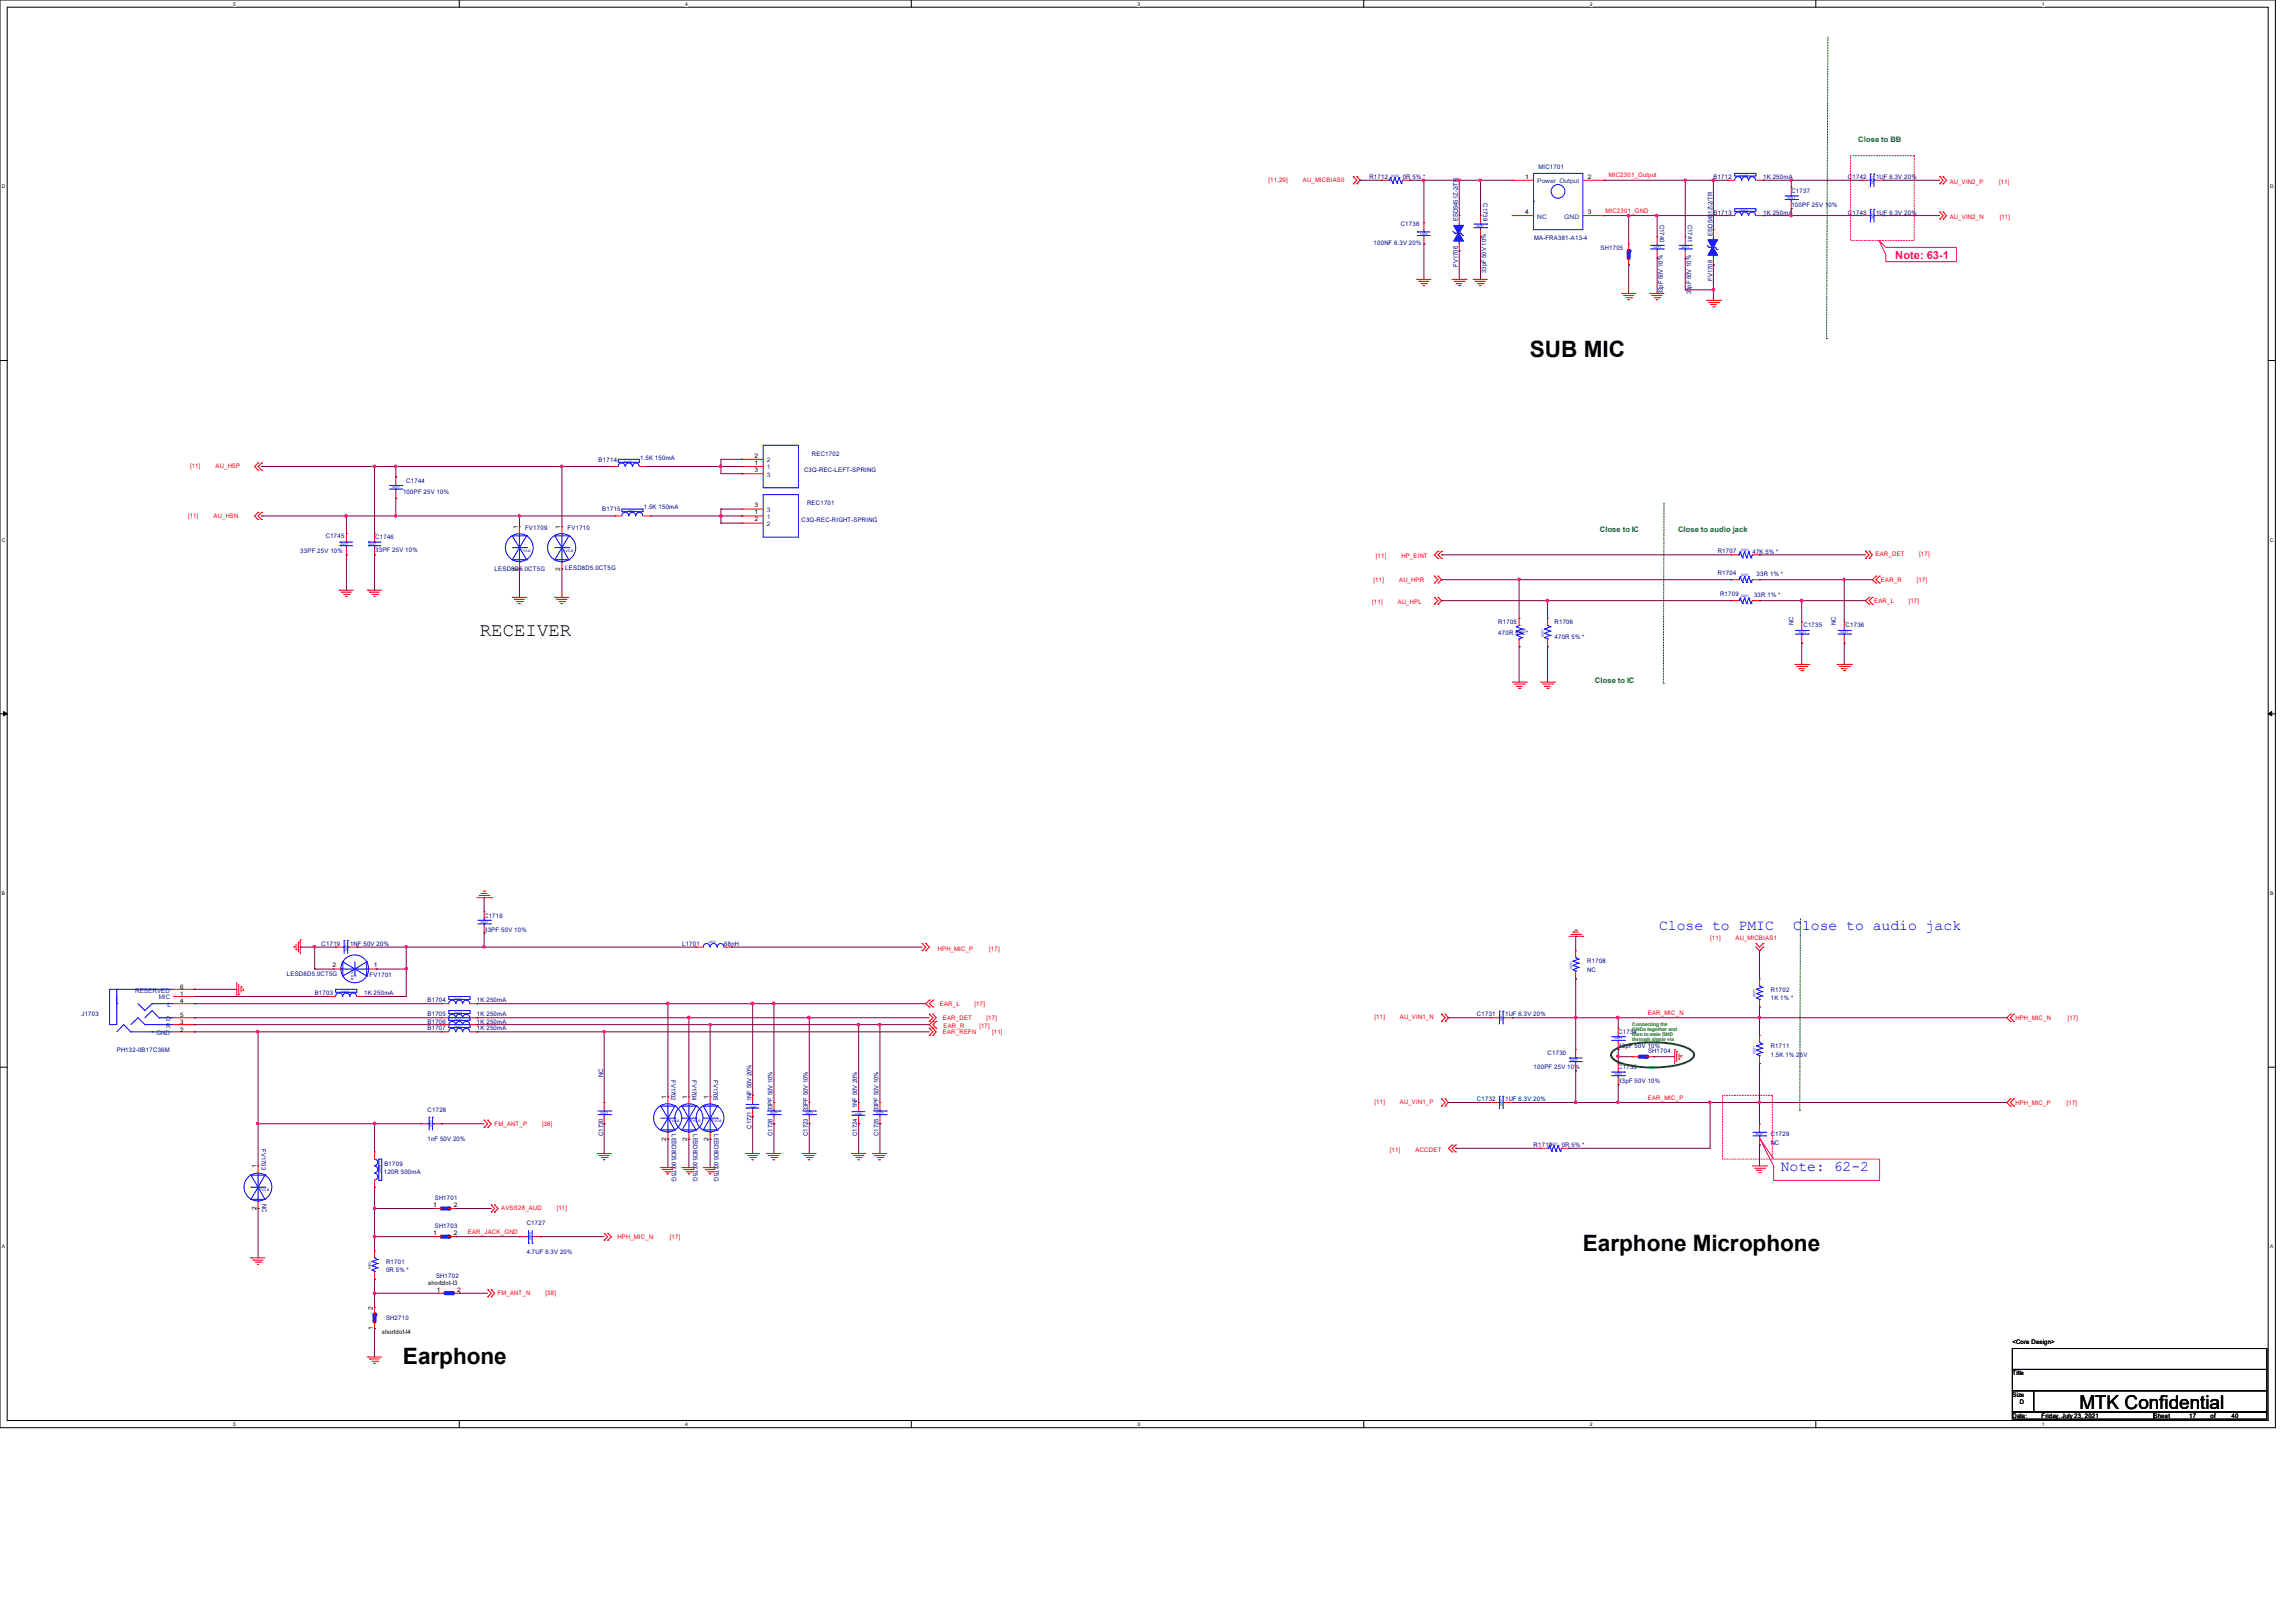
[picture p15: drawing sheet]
<svg xmlns="http://www.w3.org/2000/svg" width="297mm" height="210mm" viewBox="0 0 297 210" stroke-linecap="round" stroke-linejoin="round" font-family="sans-serif">
<defs><g id="words">
<g font-size="2.9">
<text x="198" y="46.1">SUB MIC</text>
<text x="204.9" y="161.8">Earphone Microphone</text>
<text x="52.2" y="176.4">Earphone</text>
</g>
<g font-size="2.5">
<text x="62.1" y="82.3">RECEIVER</text>
<text x="269.1" y="182.3">MTK Confidential</text>
</g>
<g font-size="1.9" fill="#00f">
<text x="214.7" y="120.4">Close to PMIC</text>
<text x="232.1" y="120.4">Close to audio jack</text>
<text x="230.5" y="151.5">Note: 62-2</text>
</g>
<text font-size="1.4" fill="#ff0080" x="245.3" y="33.5">Note: 63-1</text>
<g font-size="1" fill="#008000">
<text x="240.5" y="18.4">Close to BB</text>
<text x="207.1" y="68.8">Close to IC</text>
<text x="217.2" y="68.8">Close to audio jack</text>
<text x="206.4" y="88.3">Close to IC</text>
</g>
<g font-size=".8" fill="#f00">
<text x="164.2" y="23.5">[11,29]</text>
<text x="168.6" y="23.5">AU_MICBIAS0</text>
<text x="208.2" y="22.9">MIC2301_Output</text>
<text x="252.3" y="23.7">AU_VIN2_P</text>
<text x="258.7" y="23.7">[11]</text>
<text x="207.8" y="27.5">MIC2301_GND</text>
<text x="252.3" y="28.3">AU_VIN2_N</text>
<text x="258.8" y="28.3">[11]</text>
<text x="24.6" y="60.6">[11]</text>
<text x="27.9" y="60.6">AU_HSP</text>
<text x="24.3" y="67">[11]</text>
<text x="27.6" y="67">AU_HSN</text>
<text x="177.8" y="75.3">[11]</text>
<text x="178.1" y="72.2">[11]</text>
<text x="181.1" y="75.3">AU_HPR</text>
<text x="181.4" y="72.2">HP_EINT</text>
<text x="242.7" y="72">EAR_DET</text>
<text x="243.4" y="75.3">EAR_R</text>
<text x="248.1" y="75.3">[17]</text>
<text x="248.4" y="72">[17]</text>
<text x="177.6" y="78.1">[11]</text>
<text x="180.9" y="78.1">AU_HPL</text>
<text x="242.5" y="78.1">EAR_L</text>
<text x="247" y="78.1">[17]</text>
<text x="121.4" y="123">HPH_MIC_P</text>
<text x="128" y="123">[17]</text>
<text x="221.3" y="121.6">[11]</text>
<text x="224.6" y="121.6">AU_MICBIAS1</text>
<text x="121.6" y="130.2">EAR_L</text>
<text x="122" y="132">EAR_DET</text>
<text x="126.1" y="130.2">[17]</text>
<text x="127.7" y="132">[17]</text>
<text x="177.9" y="131.9">[11]</text>
<text x="181.2" y="131.9">AU_VIN1_N</text>
<text x="213.2" y="131.3">EAR_MIC_N</text>
<text x="260.8" y="132">HPH_MIC_N</text>
<text x="267.6" y="132">[17]</text>
<text x="122" y="133.8">EAR_REFN</text>
<text x="122.1" y="133">EAR_R</text>
<text x="126.8" y="133">[17]</text>
<text x="128.4" y="133.8">[11]</text>
<text x="177.9" y="142.9">[11]</text>
<text x="181.2" y="142.9">AU_VIN1_P</text>
<text x="213.2" y="142.3">EAR_MIC_P</text>
<text x="260.8" y="143">HPH_MIC_P</text>
<text x="267.5" y="143">[17]</text>
<text x="64" y="145.7">FM_ANT_P</text>
<text x="70.1" y="145.7">[38]</text>
<text x="179.9" y="149">[11]</text>
<text x="183.2" y="149">ACCDET</text>
<text x="60.5" y="159.6">EAR_JACK_GND</text>
<text x="64.9" y="156.6">AVSS28_AUD</text>
<text x="72.1" y="156.6">[11]</text>
<text x="79.9" y="160.4">HPH_MIC_N</text>
<text x="86.7" y="160.4">[17]</text>
<text x="64.4" y="167.6">FM_ANT_N</text>
<text x="70.6" y="167.6">[38]</text>
</g>
<g font-size=".8" fill="#000080">
<text x="177.2" y="23.2">R1712</text>
<text x="181.5" y="23.2">0R 5% *</text>
<text x="199.1" y="21.9">MIC1701</text>
<text x="221.8" y="23.2">B1712</text>
<text x="228.2" y="23.2">1K 250mA</text>
<text x="239.2" y="23.2">C1742</text>
<text x="242.8" y="23.2">1UF 6.3V 20%</text>
<text x="181.3" y="29.2">C1738</text>
<text x="188.7" y="28.6" transform="rotate(-90 188.7 28.6)">ESD5451Z-2/TR</text>
<text x="191.9" y="26.3" transform="rotate(90 191.9 26.3)">C1739</text>
<text x="214.8" y="29.1" transform="rotate(90 214.8 29.1)">C1740</text>
<text x="218.4" y="29.1" transform="rotate(90 218.4 29.1)">C1741</text>
<text x="221.8" y="27.8">B1713</text>
<text x="228.2" y="27.8">1K 250mA</text>
<text x="231.8" y="25">C1737</text>
<text x="231.8" y="26.8">100PF 25V 10%</text>
<text x="239.2" y="27.8">C1743</text>
<text x="242.8" y="27.8">1UF 6.3V 20%</text>
<text x="177.8" y="31.7">100NF 6.3V 20%</text>
<text x="188.7" y="34.5" transform="rotate(-90 188.7 34.5)">FV1706</text>
<text x="192.4" y="35.3" transform="rotate(-90 192.4 35.3)">33pF 50V 10%</text>
<text x="198.6" y="31">MA-FRA381-A13-4</text>
<text x="207.1" y="32.3">SH1705</text>
<text x="221.6" y="30.5" transform="rotate(-90 221.6 30.5)">ESD5451Z-2/TR</text>
<text x="215.2" y="38.1" transform="rotate(-90 215.2 38.1)">33pF 50V 10%</text>
<text x="218.9" y="38.1" transform="rotate(-90 218.9 38.1)">33pF 50V 10%</text>
<text x="221.6" y="36.3" transform="rotate(-90 221.6 36.3)">FV1708</text>
<text x="77.5" y="59.8">B1714</text>
<text x="82.9" y="59.5">1.5K 150mA</text>
<text x="105.1" y="59">REC1702</text>
<text x="52.2" y="63.9">100PF 25V 10%</text>
<text x="52.6" y="62.5">C1744</text>
<text x="83.3" y="65.9">1.5K 150mA</text>
<text x="104.1" y="61.1">C3Q-REC-LEFT-SPRING</text>
<text x="104.4" y="65.3">REC1701</text>
<text x="38.9" y="71.5">33PF 25V 10%</text>
<text x="42.2" y="69.6">C1745</text>
<text x="48.6" y="69.7">C1746</text>
<text x="48.6" y="71.5">33PF 25V 10%</text>
<text x="67.9" y="68.6">FV1709</text>
<text x="73.5" y="68.6">FV1710</text>
<text x="77.9" y="66.2">B1715</text>
<text x="103.7" y="67.6">C3Q-REC-RIGHT-SPRING</text>
<text x="222.3" y="71.5">R1707</text>
<text x="226.8" y="71.6">47K 5% *</text>
<text x="64" y="73.9">LESD8D5.0CT5G</text>
<text x="73.2" y="73.7">LESD8D5.0CT5G</text>
<text x="222.3" y="74.4">R1704</text>
<text x="222.6" y="77.1">R1709</text>
<text x="227" y="77.2">33R 1% *</text>
<text x="227.3" y="74.6">33R 1% *</text>
<text x="193.9" y="80.8">R1705</text>
<text x="193.9" y="82.2">470R 5% *</text>
<text x="201.2" y="80.8">R1706</text>
<text x="201.2" y="82.6">470R 5% *</text>
<text x="232.1" y="80.9" transform="rotate(-90 232.1 80.9)">NC</text>
<text x="233.4" y="81.1">C1735</text>
<text x="237.6" y="80.9" transform="rotate(-90 237.6 80.9)">NC</text>
<text x="238.9" y="81.1">C1736</text>
<text x="62.7" y="118.7">C1716</text>
<text x="41.6" y="122.4">C1719</text>
<text x="45.3" y="122.4">1NF 50V 20%</text>
<text x="62.7" y="120.6">33PF 50V 10%</text>
<text x="88.3" y="122.4">L1701</text>
<text x="93.7" y="122.4">68nH</text>
<text x="205.4" y="124.7">R1708</text>
<text x="205.4" y="125.8">NC</text>
<text x="10.5" y="131.5">J1703</text>
<text x="37.1" y="126.3">LESD8D5.0CT5G</text>
<text x="40.7" y="128.8">B1703</text>
<text x="47.1" y="128.8">1K 250mA</text>
<text x="47.8" y="126.5">FV1701</text>
<text x="55.3" y="131.5">B1705</text>
<text x="55.3" y="129.7">B1704</text>
<text x="61.7" y="131.5">1K 250mA</text>
<text x="61.7" y="129.7">1K 250mA</text>
<text x="191.1" y="131.5">C1731</text>
<text x="194.8" y="131.5">1UF 6.3V 20%</text>
<text x="229.2" y="128.4">R1702</text>
<text x="229.2" y="129.5">1K 1% *</text>
<text x="15.1" y="136.1">PH132-0B17C36M</text>
<text x="55.3" y="133.3">B1707</text>
<text x="55.3" y="132.5">B1706</text>
<text x="61.7" y="133.3">1K 250mA</text>
<text x="61.7" y="132.5">1K 250mA</text>
<text x="200.3" y="136.6">C1730</text>
<text x="209.4" y="133.8">C1734</text>
<text x="209.4" y="135.6">33pF 50V 10%</text>
<text x="213.3" y="136.3">SH1704</text>
<text x="229.2" y="135.6">R1711</text>
<text x="229.2" y="136.7">1.5K 1% 25V</text>
<text x="55.3" y="143.9">C1728</text>
<text x="78.1" y="139.4" transform="rotate(-90 78.1 139.4)">NC</text>
<text x="86.9" y="139.7" transform="rotate(90 86.9 139.7)">FV1702</text>
<text x="89.6" y="139.7" transform="rotate(90 89.6 139.7)">FV1704</text>
<text x="92.3" y="139.7" transform="rotate(90 92.3 139.7)">FV1705</text>
<text x="97.2" y="142.5" transform="rotate(-90 97.2 142.5)">1NF 50V 20%</text>
<text x="100" y="143.8" transform="rotate(-90 100 143.8)">33PF 50V 10%</text>
<text x="104.6" y="143.8" transform="rotate(-90 104.6 143.8)">33PF 50V 10%</text>
<text x="111" y="143.4" transform="rotate(-90 111 143.4)">1NF 50V 20%</text>
<text x="113.7" y="143.8" transform="rotate(-90 113.7 143.8)">33PF 50V 10%</text>
<text x="191.1" y="142.5">C1732</text>
<text x="194.8" y="142.5">1UF 6.3V 20%</text>
<text x="198.5" y="138.4">100PF 25V 10%</text>
<text x="209.4" y="138.4">C1733</text>
<text x="209.4" y="140.2">33pF 50V 10%</text>
<text x="33.8" y="148.7" transform="rotate(90 33.8 148.7)">FV1703</text>
<text x="55.3" y="147.6">1nF 50V 20%</text>
<text x="78.1" y="147" transform="rotate(-90 78.1 147)">C1720</text>
<text x="86.9" y="146.8" transform="rotate(90 86.9 146.8)">LESD8D5.0CT5G</text>
<text x="89.7" y="146.8" transform="rotate(90 89.7 146.8)">LESD8D5.0CT5G</text>
<text x="92.4" y="146.8" transform="rotate(90 92.4 146.8)">LESD8D5.0CT5G</text>
<text x="97.2" y="146.1" transform="rotate(-90 97.2 146.1)">C1721</text>
<text x="100" y="147" transform="rotate(-90 100 147)">C1726</text>
<text x="104.6" y="147" transform="rotate(-90 104.6 147)">C1723</text>
<text x="111" y="147" transform="rotate(-90 111 147)">C1724</text>
<text x="113.7" y="147" transform="rotate(-90 113.7 147)">C1725</text>
<text x="198.5" y="148.5">R1710</text>
<text x="202.1" y="148.5">0R 5% *</text>
<text x="229.2" y="147.1">C1729</text>
<text x="229.2" y="148.2">NC</text>
<text x="33.9" y="155.8" transform="rotate(90 33.9 155.8)">NC</text>
<text x="49.7" y="151.9">120R 500mA</text>
<text x="49.7" y="150.8">B1709</text>
<text x="56.3" y="155.3">SH1701</text>
<text x="56.3" y="159">SH1703</text>
<text x="68.2" y="158.5">C1727</text>
<text x="50" y="163.5">R1701</text>
<text x="50" y="164.6">0R 5% *</text>
<text x="56.4" y="165.3">SH1702</text>
<text x="68.2" y="162.3">4.7UF 6.3V 20%</text>
<text x="50" y="170.9">SH2710</text>
</g>
<g font-size=".8">
<text x="197.4" y="23.1">1</text>
<text x="205.5" y="23.1">2</text>
<text x="197.4" y="27.7">4</text>
<text x="205.5" y="27.7">3</text>
<text x="97.7" y="59.2">2</text>
<text x="97.7" y="65.7">3</text>
<text x="97.7" y="60.2">1</text>
<text x="97.7" y="61.1">3</text>
<text x="67" y="68.4" transform="rotate(-90 67 68.4)">1</text>
<text x="72.5" y="68.4" transform="rotate(-90 72.5 68.4)">1</text>
<text x="97.7" y="66.5">1</text>
<text x="97.7" y="67.5">2</text>
<text x="67" y="73.8" transform="rotate(-90 67 73.8)">2</text>
<text x="72.5" y="73.8" transform="rotate(-90 72.5 73.8)">2</text>
<text x="43" y="125.2">2</text>
<text x="48.4" y="125.2">1</text>
<text x="23.3" y="131.6">5</text>
<text x="23.3" y="129.8">4</text>
<text x="23.3" y="128.9">1</text>
<text x="23.3" y="128">6</text>
<text x="23.3" y="133.5">2</text>
<text x="23.3" y="132.5">3</text>
<text x="86.2" y="142.2" transform="rotate(-90 86.2 142.2)">1</text>
<text x="88.9" y="142.2" transform="rotate(-90 88.9 142.2)">1</text>
<text x="91.7" y="142.2" transform="rotate(-90 91.7 142.2)">1</text>
<text x="86.2" y="147.6" transform="rotate(-90 86.2 147.6)">2</text>
<text x="88.9" y="147.6" transform="rotate(-90 88.9 147.6)">2</text>
<text x="91.7" y="147.6" transform="rotate(-90 91.7 147.6)">2</text>
<text x="33.2" y="151.2" transform="rotate(-90 33.2 151.2)">1</text>
<text x="33.2" y="156.6" transform="rotate(-90 33.2 156.6)">2</text>
<text x="56.1" y="156.2">1</text>
<text x="56.1" y="159.8">1</text>
<text x="58.7" y="156.2">2</text>
<text x="58.7" y="159.8">2</text>
<text x="55.4" y="166.3">shortdot-l3</text>
<text x="56.5" y="167.1">1</text>
<text x="59.2" y="167.1">2</text>
<text x="48.3" y="172.1" transform="rotate(-90 48.3 172.1)">1</text>
<text x="48.3" y="169.5" transform="rotate(-90 48.3 169.5)">2</text>
<text x="49.4" y="172.7">shortdot-l4</text>
<text x="260.4" y="173.9">&lt;Core Design&gt;</text>
<text x="260.4" y="178">Title</text>
<text x="260.4" y="180.7">Size</text>
<text x="260.4" y="183.5">Date:</text>
<text x="261.4" y="181.6">D</text>
<text x="264.2" y="183.5">Friday, July 23, 2021</text>
<text x="278.7" y="183.5">Sheet</text>
<text x="283.3" y="183.5">17</text>
<text x="286.1" y="183.5">of</text>
<text x="288.8" y="183.5">40</text>
</g>
<g font-size=".8" fill="#004080">
<text x="198.9" y="23.7">Power Output</text>
<text x="198.9" y="28.3">NC</text>
<text x="202.4" y="28.3">GND</text>
<text x="99.2" y="59.8">2</text>
<text x="99.2" y="60.7">1</text>
<text x="99.2" y="61.7">3</text>
<text x="99.2" y="67.1">1</text>
<text x="99.2" y="68.1">2</text>
<text x="99.2" y="66.2">3</text>
<text x="17.5" y="128.4">RESERVED</text>
<text x="20.6" y="129.3">MIC</text>
<text x="21.7" y="130.3">L</text>
<text x="20.2" y="133.9">GND</text>
<text x="21.5" y="132.1">D</text>
<text x="21.5" y="133">R</text>
</g>
<g font-size=".6">
<text x="30.2" y=".7">5</text>
<text x="88.7" y=".7">4</text>
<text x="147.2" y=".7">3</text>
<text x="205.7" y=".7">2</text>
<text x="264.2" y=".7">1</text>
<text x=".3" y="24.4">D</text>
<text x="293.8" y="24.4">D</text>
<text x=".3" y="70.1">C</text>
<text x="293.8" y="70.1">C</text>
<text x=".3" y="115.8">B</text>
<text x="293.8" y="115.8">B</text>
<text x=".3" y="161.5">A</text>
<text x="293.8" y="161.5">A</text>
<text x="30.2" y="184.5">5</text>
<text x="88.7" y="184.5">4</text>
<text x="147.2" y="184.5">3</text>
<text x="205.7" y="184.5">2</text>
<text x="264.2" y="184.5">1</text>
</g>
<g font-size=".6" fill="#008000">
<text x="211.2" y="132.8">Connecting the</text>
<text x="211.2" y="133.4">GNDs together and</text>
<text x="211.2" y="134">then to main GND</text>
<text x="211.2" y="134.7">through signle via</text>
</g>
<g font-size=".4" fill="#00f">
<text x="180" y="22.9">0402</text>
<text x="225.2" y="22.9">0402</text>
<text x="242.4" y="23.8" transform="rotate(-90 242.4 23.8)">0201</text>
<text x="191.1" y="29.3">0201</text>
<text x="225.2" y="27.4">0402</text>
<text x="231.4" y="25.7">0201</text>
<text x="242.4" y="28.4" transform="rotate(-90 242.4 28.4)">0201</text>
<text x="184.8" y="30.2" transform="rotate(-180 184.8 30.2)">0201</text>
<text x="214" y="32.1">0201</text>
<text x="217.6" y="32.1">0201</text>
<text x="80.8" y="59.9">0402</text>
<text x="50.8" y="63.2">0201</text>
<text x="44.1" y="70.5">0201</text>
<text x="47.8" y="70.5">0201</text>
<text x="67.4" y="71.4">TVS-B</text>
<text x="72.9" y="71.4">TVS-B</text>
<text x="81.2" y="66.3">0402</text>
<text x="225.3" y="71.3">0201</text>
<text x="225.3" y="74.5">0201</text>
<text x="225.3" y="77.3">0201</text>
<text x="197.1" y="81.2" transform="rotate(90 197.1 81.2)">0201</text>
<text x="199.8" y="82.4" transform="rotate(-90 199.8 82.4)">0201</text>
<text x="232.7" y="81.9">0201</text>
<text x="238.2" y="81.9">0201</text>
<text x="62.2" y="119.4">0201</text>
<text x="44.9" y="123" transform="rotate(-90 44.9 123)">0201</text>
<text x="45.4" y="125.6" transform="rotate(90 45.4 125.6)">TVS-B</text>
<text x="91.7" y="122">0201</text>
<text x="203.5" y="125.4" transform="rotate(-90 203.5 125.4)">0201</text>
<text x="44.2" y="128.4">0402</text>
<text x="58.8" y="131.2">0402</text>
<text x="58.8" y="129.4">0402</text>
<text x="227.2" y="129" transform="rotate(-90 227.2 129)">0201</text>
<text x="58.8" y="133">0402</text>
<text x="58.8" y="132.1">0402</text>
<text x="194.4" y="132.2" transform="rotate(-90 194.4 132.2)">0201</text>
<text x="203.2" y="137.2">0201</text>
<text x="209" y="134.5">0201</text>
<text x="227.2" y="136.4" transform="rotate(-90 227.2 136.4)">0201</text>
<text x="97.9" y="143.1" transform="rotate(-180 97.9 143.1)">0201</text>
<text x="194.4" y="143.1" transform="rotate(-90 194.4 143.1)">0201</text>
<text x="209" y="139.1">0201</text>
<text x="55.8" y="145.9" transform="rotate(-90 55.8 145.9)">0201</text>
<text x="77.7" y="144.1">0201</text>
<text x="86.6" y="145.2">TVS-B</text>
<text x="89.4" y="145.2">TVS-B</text>
<text x="92.1" y="145.2">TVS-B</text>
<text x="99.7" y="144.1">0201</text>
<text x="104.3" y="144.1">0201</text>
<text x="111.6" y="144" transform="rotate(-180 111.6 144)">0201</text>
<text x="113.4" y="144.1">0201</text>
<text x="200.6" y="148.1">0201</text>
<text x="227.2" y="146.9">0201</text>
<text x="33.6" y="154.1">TVS-B</text>
<text x="49" y="150.7" transform="rotate(90 49 150.7)">0402</text>
<text x="68.5" y="159.5" transform="rotate(90 68.5 159.5)">0402</text>
<text x="48" y="164.3" transform="rotate(-90 48 164.3)">0402</text>
</g>
</g></defs>
<path d="M0 0h294.5v184.7h-294.5zM.9 .9h292.6v182.9h-292.6z" fill="none" stroke="#000" stroke-width=".13"/>
<g fill="#fff">
<path d="M30.2 .1h.3v.7h-.3z"/>
<path d="M30.2 183.9h.3v.8h-.3z"/>
</g>
<path d="M59.4 0v.9M59.4 183.8v.9" fill="none" stroke="#000" stroke-width=".13"/>
<g fill="#fff">
<path d="M88.7 .1h.3v.7h-.3z"/>
<path d="M88.7 183.9h.3v.8h-.3z"/>
</g>
<path d="M117.9 0v.9M117.9 183.8v.9" fill="none" stroke="#000" stroke-width=".13"/>
<g fill="#fff">
<path d="M147.2 .1h.3v.7h-.3z"/>
<path d="M147.2 183.9h.3v.8h-.3z"/>
</g>
<path d="M176.5 0v.9M176.5 183.8v.9" fill="none" stroke="#000" stroke-width=".13"/>
<g fill="#fff">
<path d="M205.7 .1h.4v.7h-.4z"/>
<path d="M205.7 183.9h.4v.8h-.4z"/>
</g>
<path d="M235 0v.9M235 183.8v.9" fill="none" stroke="#000" stroke-width=".13"/>
<g fill="#fff">
<path d="M264.2 .1h.4v.7h-.4z"/>
<path d="M264.2 183.9h.4v.8h-.4z"/>
<path d="M.3 23.8h.4v.7h-.4z"/>
<path d="M293.8 23.8h.5v.7h-.5z"/>
<path d="M.3 69.5h.4v.7h-.4z"/>
<path d="M293.8 69.5h.5v.7h-.5z"/>
</g>
<path d="M0 46.7h.9M293.5 46.7h1" fill="none" stroke="#000" stroke-width=".13"/>
<g fill="#fff">
<path d="M.3 115.2h.4v.8h-.4z"/>
<path d="M293.8 115.2h.4v.8h-.4z"/>
</g>
<path d="M0 92.4h.9M293.5 92.4h1" fill="none" stroke="#000" stroke-width=".13"/>
<path d="M.5 92.1l.4 .3-.4 .2zM293.5 92.4l.5-.3v.5z" fill="#000" stroke="#000" stroke-width=".13"/>
<g fill="#fff">
<path d="M.3 161h.3v.7h-.3z"/>
<path d="M293.8 161h.4v.7h-.4z"/>
</g>
<path d="M0 138.1h.9M293.5 138.1h1M260.4 174.5h33v2.7h-33zM260.4 177.2h33v2.8h-33zM260.4 180h2.8v2.7h-2.8zM263.2 180h30.2v2.7h-30.2zM260.4 182.7h18.3v.9h-18.3zM278.7 182.7h14.7v.9h-14.7z" fill="none" stroke="#000" stroke-width=".13"/>
<path d="M239.5 20.2h8.2v10.9h-8.2zM243.2 31.1l.9 .9h9.1v1.9h-9.1v-1zM222.9 141.7h6.5v8.3h-6.5zM227.7 147.2l1.8 2.8h13.7v2.7h-13.7v-1.8z" fill="none" stroke="#ff0080" stroke-width=".13"/>
<path d="M236.6 4.8l-.2 39M236.4 43.8h.1M215.3 65.1v23.3M215.3 88.4h.1M233 118.9l-.1 24.8M232.9 143.7h.1" fill="none" stroke="#008000" stroke-width=".13"/>
<path d="M208.6 136.2a3.8 3.8 0 0 1 2.3-1 14.5 14.5 0 0 1 7.4 .4l.5 .3 .3 .3 .1 .3a1.83 1.83 0 0 1-1.5 1.2 14.7 14.7 0 0 1-8.3-.3l-.5-.3-.3-.3-.1-.3z" fill="none" stroke="#008000" stroke-width=".25"/>
<g fill="none" stroke="#f00" stroke-width=".13">
<path d="M175.1 22.9h.1M175.1 23.8h.1M175.1 22.9l.5 .4-.5 .5M175.6 23.8h.1M175.6 22.9h.1M175.6 22.9l.4 .4-.4 .5M178.8 23.3h.1M178.8 23.3h.9M181.5 23.3h1M182.5 23.3h.1M183.3 36.2h.1M183.3 36.2h1.9"/>
<path d="M183.6 36.4h.1M183.6 36.4h1.3M183.9 36.7h.7M184.2 37h.1M184.2 37h.2M184.6 36.7h.1M187.9 36.2h1.8M188.2 36.4h1.3M188.5 36.7h.1M188.5 36.7h.7M188.8 37h.1M188.9 37h.1"/>
<path d="M189.5 36.4h.1M189.7 36.2h.1M190.7 36.2h.1M190.7 36.2h1.8M190.9 36.4h.1M190.9 36.4h1.3M191.2 36.7h.7M191.5 37h.1M191.5 37h.2M191.9 36.7h.1M209.9 38h.1M209.9 38h1.8"/>
<path d="M210.1 38.2h.1M210.1 38.2h1.3M210.4 38.5h.8M210.7 38.8h.1M210.7 38.8h.2M211.2 38.5h.1M213.5 38h.1M213.5 38h1.8M213.8 38.2h.1M213.8 38.2h1.3M214.1 38.5h.7M214.3 38.8h.1"/>
<path d="M214.3 38.8h.2M214.8 38.5h.1M220.9 38.9h1.8M221.1 39.2h1.3M221.4 39.4h.1M221.4 39.4h.7M221.7 39.7h.2M221.9 39.7h.1M222.4 39.2h.1M222.7 38.9h.1M251 22.9h.1M251 23.8h.1"/>
<path d="M251 27.4h.1M251 28.4h.1M251 22.9l.5 .4-.5 .5M251 27.4l.5 .5-.5 .5M251.5 22.9h.1M251.5 23.8h.1M251.5 27.4h.1M251.5 28.4h.1M251.5 22.9l.4 .4-.4 .5M251.5 27.4l.4 .5-.4 .5M33.4 59.9h.1M33.4 59.9l-.5 .5 .5 .4"/>
<path d="M33.9 59.9h.1M33.9 59.9l-.5 .5 .5 .4M33.4 60.8h.1M33.4 67.2h.1M33.4 66.3h.1M33.4 66.3l-.5 .5 .5 .4M33.9 60.8h.1M33.9 67.2h.1M33.9 66.3h.1M33.9 66.3l-.5 .5 .5 .4M43.9 76.4h.1M43.9 76.4h1.8"/>
<path d="M44.2 76.6h.1M44.2 76.6h1.3M44.4 76.9h.8M44.7 77.2h.1M44.7 77.2h.2M45.2 76.9h.1M47.6 76.4h.1M47.6 76.4h1.8M47.8 76.6h.1M47.8 76.6h1.3M48.1 76.9h.8M48.4 77.2h.1"/>
<path d="M48.4 77.2h.2M48.9 76.9h.1M66.3 77.3h.1M66.3 77.3h1.9M66.6 77.6h.1M66.6 77.6h1.3M66.8 77.9h.8M67.1 78.1h.1M67.1 78.1h.2M67.6 77.9h.1M71.8 77.3h.1M71.8 77.3h1.8"/>
<path d="M72.1 77.6h.1M72.1 77.6h1.3M72.3 77.9h.8M72.6 78.1h.1M72.6 78.1h.2M73.1 77.9h.1M185.6 74.5h.1M185.6 75.4h.1M185.6 77.3h.1M185.6 78.2h.1M185.6 74.5l.5 .5-.5 .4M185.6 77.3l.5 .4-.5 .5"/>
<path d="M186.1 71.3h.1M186.1 72.3h.1M186.1 75.4h.1M186.1 74.5h.1M186.1 78.2h.1M186.1 77.3h.1M186.1 71.3l-.5 .5 .5 .5M186.1 74.5l.5 .5-.5 .4M186.1 77.3l.5 .4-.5 .5M186.6 71.3h.1M186.6 72.3h.1M186.6 71.3l-.5 .5 .5 .5"/>
<path d="M241.4 72.3h.1M241.4 71.3h.1M241.4 71.3l.5 .5-.5 .5M241.9 72.3h.1M241.9 71.3h.1M241.9 77.3h.1M241.9 78.2h.1M241.9 71.3l.4 .5-.4 .5M241.9 77.3l-.5 .4 .5 .5M242.3 78.2h.1M242.3 77.3h.1M242.3 77.3l-.4 .4 .4 .5"/>
<path d="M242.8 74.5h.1M242.8 75.4h.1M242.8 74.5l-.5 .5 .5 .4M243.2 75.4h.1M243.2 74.5h.1M243.2 74.5l-.4 .5 .4 .4M195.7 88.3h1.8M196 88.5h1.3M196.3 88.8h.1M196.3 88.8h.7M196.5 89.1h.2M196.7 89.1h.1"/>
<path d="M197.3 88.5h.1M197.5 88.3h.1M199.3 88.3h1.9M199.6 88.5h1.3M199.9 88.8h.1M199.9 88.8h.7M200.2 89.1h.2M200.4 89.1h.1M200.9 88.5h.1M201.2 88.3h.1M232.3 86h1.8M232.5 86.2h1.3"/>
<path d="M232.8 86.5h.1M232.8 86.5h.8M233.1 86.8h.2M233.2 80.5h.1M233.2 83.2h.1M233.2 80.5v.9M233.2 82.3v.9M233.3 86.8h.1M233.8 86.2h.1M234.1 86h.1M237.7 86h1.9M238 86.2h1.3"/>
<path d="M238.3 86.5h.1M238.3 86.5h.8M238.6 86.8h.2M238.8 86.8h.1M239.3 86.2h.1M239.6 86h.1M61.7 116.2h1.9M62 115.9h1.3M62.3 115.6h.1M62.3 115.6h.7M62.6 115.3h.1M62.7 115.3h.1"/>
<path d="M63.3 115.9h.1M63.6 116.2h.1M30.6 128.9h.1M30.6 127.1v1.8M30.9 128.7h.1M30.9 127.4v1.3M31.2 127.7h.1M31.2 127.7v.7M31.5 128.1h.1M31.5 127.9v.2M38.1 122.5h.1M38.1 122.5v.1"/>
<path d="M38.3 122.9h.1M38.3 122.2v.7M38.6 121.9h.1M38.6 121.9v1.3M38.9 121.6h.1M38.9 121.6v1.8M119.3 122.1h.1M119.3 123h.1M119.3 122.1l.5 .5-.5 .4M119.8 122.1h.1M119.8 123h.1M119.8 122.1l.5 .5-.5 .4"/>
<path d="M120.3 131.2h.1M120.3 132.2h.1M120.3 130.3h.1M120.3 129.4h.1M120.3 133.1h.1M120.3 134h.1M120.3 131.2l.4 .5-.4 .5M120.3 129.4l-.5 .5 .5 .4M120.3 133.1l.4 .4-.4 .5M120.7 131.2h.1M120.7 132.2h.1M120.7 129.4h.1"/>
<path d="M120.7 130.3h.1M120.7 133.1h.1M120.7 134h.1M120.7 131.2l.5 .5-.5 .5M120.7 129.4l-.4 .5 .4 .4M120.7 132.2l-.4 .4 .4 .5M120.7 133.1l.5 .4-.5 .5M121.2 132.2h.1M121.2 133.1h.1M121.2 132.2l-.5 .4 .5 .5M186.6 131.2h.1M186.6 132.2h.1"/>
<path d="M186.6 131.2l.4 .5-.4 .5M187 132.2h.1M187 131.2h.1M187 131.2l.5 .5-.5 .5M203 121.2h1.9M203.3 120.9h1.3M203.6 120.6h.1M203.6 120.6h.7M203.8 120.4h.2M204 120.4h.1M204.6 120.9h.1M204.9 121.2h.1"/>
<path d="M216.7 135.8h.1M216.7 135.8v1.8M217 136.1h.1M217 136.1v1.3M217.3 137.1h.1M217.3 136.4v.7M217.6 136.6h.1M217.6 136.6v.2M227.2 122.6h.1M227.2 122.1h.1M227.2 122.6l.5 .4 .5-.4M227.2 122.1l.5 .5 .5-.5"/>
<path d="M228.2 122.6h.1M228.2 122.1h.1M260.2 131.2h.1M260.2 132.2h.1M260.2 131.2l-.5 .5 .5 .5M260.6 132.2h.1M260.6 131.2h.1M260.6 131.2l-.4 .5 .4 .5M62.7 144.9h.1M62.7 145.9h.1M62.7 144.9l.4 .5-.4 .5M63.1 144.9h.1"/>
<path d="M63.1 145.9h.1M63.1 144.9l.5 .5-.5 .5M63.6 155.9h.1M63.6 156.8h.1M63.6 155.9l.4 .5-.4 .4M64 155.9h.1M64 156.8h.1M64 155.9l.5 .5-.5 .4M77.3 149.3h.1M77.3 149.3h1.8M77.6 149.5h.1M77.6 149.5h1.2"/>
<path d="M77.9 149.8h.7M78.1 150.1h.1M78.1 150.1h.2M78.2 159.6h.1M78.2 159.6l.5 .4-.5 .5M78.6 149.8h.1M78.7 159.6h.1M78.7 159.6l.4 .4-.4 .5M85.5 151.1h.1M85.5 151.1h1.8M85.8 151.3h.1M85.8 151.3h1.3"/>
<path d="M86.1 151.6h.7M86.3 151.9h.1M86.3 151.9h.2M86.8 151.6h.1M88.3 151.1h.1M88.3 151.1h1.8M88.5 151.3h.1M88.5 151.3h1.3M88.8 151.6h.7M89.1 151.9h.1M89.1 151.9h.2M89.5 151.6h.1"/>
<path d="M91 151.1h.1M91 151.1h1.8M91.3 151.3h.1M91.3 151.3h1.2M91.6 151.6h.7M91.8 151.9h.1M91.8 151.9h.2M92.3 151.6h.1M96.5 149.3h.1M96.5 149.3h1.8M96.8 149.5h.1M96.8 149.5h1.2"/>
<path d="M97 149.8h.7M97.3 150.1h.1M97.3 150.1h.2M97.7 149.8h.1M99.2 149.3h.1M99.2 149.3h1.8M99.5 149.5h.1M99.5 149.5h1.3M99.8 149.8h.7M100 150.1h.1M100 150.1h.2M100.5 149.8h.1"/>
<path d="M103.8 149.3h.1M103.8 149.3h1.8M104.1 149.5h.1M104.1 149.5h1.3M104.4 149.8h.7M104.6 150.1h.1M104.6 150.1h.2M105.1 149.8h.1M110.2 149.3h.1M110.2 149.3h1.8M110.5 149.5h.1M110.5 149.5h1.3"/>
<path d="M110.7 149.8h.8M111 150.1h.1M111 150.1h.2M111.1 145.4h.1M111.1 142.7h.1M111.1 142.7v.9M111.1 144.5v.9M111.5 149.8h.1M112.9 149.3h.1M112.9 149.3h1.9M113.2 149.5h.1M113.2 149.5h1.3"/>
<path d="M113.5 149.8h.7M113.7 150.1h.1M113.7 150.1h.3M114.2 149.8h.1M186.6 142.2h.1M186.6 143.1h.1M186.6 142.2l.4 .5-.4 .4M187 143.1h.1M187 142.2h.1M187 142.2l.5 .5-.5 .4M187.9 148.2h.1M187.9 149.1h.1"/>
<path d="M187.9 148.2l-.4 .4 .4 .5M188.4 148.2h.1M188.4 149.1h.1M188.4 148.2l-.5 .4 .5 .5M199.3 148.6h.1M199.3 148.6h1M202.1 148.6h.9M203 148.6h.1M226.8 150.9h1.8M227.1 151.2h1.2M227.3 151.4h.1M227.3 151.4h.7"/>
<path d="M227.6 151.7h.2M227.8 151.7h.1M228.3 151.2h.1M228.6 150.9h.1M260.2 142.2h.1M260.2 143.1h.1M260.2 142.2l-.5 .5 .5 .4M260.6 143.1h.1M260.6 142.2h.1M260.6 142.2l-.4 .5 .4 .4M32.5 162.8h.1M32.5 162.8h1.8"/>
<path d="M32.8 163.1h.1M32.8 163.1h1.2M33 163.3h.7M33.3 163.6h.1M33.3 163.6h.2M33.7 163.3h.1M47.6 175.6h.1M47.6 175.6h1.8M47.8 175.9h.1M47.8 175.9h1.3M48.1 176.1h.8M48.4 176.4h.1"/>
<path d="M48.4 176.4h.2M48.9 176.1h.1M63.1 166.9h.1M63.1 167.8h.1M63.1 166.9l.5 .4-.5 .5M63.6 166.9h.1M63.6 167.8h.1M63.6 166.9l.4 .4-.4 .5M78.2 160.5h.1M78.7 160.5h.1"/>
</g>
<g fill="none" stroke="#00f" stroke-width=".13">
<path d="M179.7 23.3h.1M179.8 23.3h.1M180 23h.1M180 23l-.2 .3M180 23l.3 .7M180.3 23.7h.1M180.5 23h.1M180.5 23l-.2 .7M180.5 23l.3 .7M180.8 23.7h.1M181.1 23h.1M181.1 23l-.3 .7"/>
<path d="M181.1 23l.3 .7M181.4 23.7h.1M181.5 23.3h.1M181.5 23.3l-.1 .4M232.4 82h1.6M232.4 81.6h1.6M233.2 81.6h.1M233.2 82h.1M233.2 81.4v.2M233.2 82v.3M234 82h.1M234 81.6h.1"/>
<path d="M110.3 143.8h.1M110.3 144.3h.1M110.3 143.8h1.6M110.3 144.3h1.6M111.1 144.3h.1M111.1 143.8h.1M111.1 143.6v.2M111.1 144.3v.2M200.3 148.6h.1M200.4 148.6h.1M200.5 148.3h.1M200.5 148.3l-.1 .3"/>
<path d="M200.5 148.3l.3 .7M200.8 149h.1M201.1 148.3h.1M201.1 148.3l-.3 .7M201.1 148.3l.3 .7M201.4 149h.1M201.6 148.3h.1M201.6 148.3l-.2 .7M201.6 148.3l.3 .7M201.9 149h.1M202.1 148.6h.1M202.1 148.6l-.2 .4"/>
</g>
<path d="M57.1 156.4h1" fill="none" stroke="#00f" stroke-width=".51"/>
<circle cx="58.1" cy="156.4" r=".25" fill="#00f"/>
<g fill="none" stroke="#f00" stroke-width=".13">
<path d="M223.6 23.3h.1M223.6 23.3h.9M227.2 23.3h1M228.2 23.3h.1M51.2 61.7h.1M51.2 64.5h.1M51.2 61.7v1M51.2 63.6v.9M79.6 66.8h.1M79.6 66.8h.9M83.2 66.8h1M84.2 66.8h.1"/>
<path d="M96 66.8h.1M96 67.7h.1M96 65.9h.1M96 66.8h2.8M96 67.7h2.8M96 65.9h2.8M224 71.8h.1M224 71.8h1M226.8 71.8h.9M227.7 71.8h.1M196.6 80h.1M196.6 83.7h.1"/>
<path d="M196.6 80v.9M196.6 82.8v.9M238.7 80.5h.1M238.7 83.2h.1M238.7 80.5v.9M238.7 82.3v.9M42.5 128.9h.1M42.5 128.9h.9M46.2 128.9h.9M47.1 128.9h.1M57.1 133.5h.1M57.1 133.5h1"/>
<path d="M60.8 133.5h.9M61.7 133.5h.1M56.3 156.4h.1M56.3 156.4h.8M58.1 156.4h.9M59 156.4h.1M113.9 142.7h.1M113.9 145.4h.1M113.9 142.7v.9M113.9 144.5v.9"/>
</g>
<g fill="none" stroke="#00f" stroke-width=".13">
<path d="M224.5 22.4h2.7v.4h-2.7zM225.4 23.3a.44 .44 0 0 0-.5-.4 .44 .44 0 0 0-.4 .4M226.3 23.3a.43 .43 0 0 0-.5-.4 .43 .43 0 0 0-.4 .4M227.2 23.3a.44 .44 0 0 0-.4-.4 .44 .44 0 0 0-.5 .4M50.4 63.3h1.6M50.4 62.8h1.6M51.2 62.8h.1M51.2 63.3h.1M51.2 62.7v.1M51.2 63.3v.3M52 63.3h.1M52 62.8h.1"/>
<path d="M80.5 65.9h2.7v.3h-2.7zM81.4 66.8a.44 .44 0 0 0-.5-.5 .44 .44 0 0 0-.4 .5M82.3 66.8a.43 .43 0 0 0-.5-.5 .43 .43 0 0 0-.4 .5M83.2 66.8a.44 .44 0 0 0-.5-.5 .44 .44 0 0 0-.4 .5M98.8 64h4.5v5.5h-4.5zM225 71.8h.1M225.2 71.4h.1M225.2 71.4l-.2 .4M225.2 71.4l.3 .8M225.5 72.2h.1M225.8 71.4h.1M225.8 71.4l-.3 .8"/>
<path d="M225.8 71.4l.3 .8M226.1 72.2h.1M226.3 71.4h.1M226.3 71.4l-.2 .8M226.3 71.4l.3 .8M226.6 72.2h.1M226.8 71.8h.1M226.8 71.8l-.2 .4M196.3 82.2h.1M196.3 81.7h.1M196.3 81.1h.1M196.3 82.2l.7 .3"/>
<path d="M196.3 81.7l.7 .3M196.3 81.1l.7 .3M196.6 80.9h.1M196.6 82.7h.1M196.6 80.9l-.3 .2M196.6 82.7v.1M197 82.5h.1M197 82h.1M197 81.4h.1M197 82.5l-.4 .2M197 82l-.7 .2M197 81.4l-.7 .3"/>
<path d="M237.9 82h1.6M237.9 81.6h1.6M238.7 81.6h.1M238.7 82h.1M238.7 81.4v.2M238.7 82v.3M239.5 82h.1M239.5 81.6h.1M43.4 128h2.8v.4h-2.8zM44.3 128.9a.44 .44 0 0 0-.4-.4 .44 .44 0 0 0-.5 .4M45.3 128.9a.44 .44 0 0 0-.5-.4 .44 .44 0 0 0-.4 .4M46.1 128.9a.43 .43 0 0 0-.4-.4 .43 .43 0 0 0-.4 .4"/>
<path d="M58.1 132.6h2.7v.4h-2.7zM59 133.5a.44 .44 0 0 0-.5-.4 .44 .44 0 0 0-.4 .4M59.9 133.5a.43 .43 0 0 0-.5-.4 .43 .43 0 0 0-.4 .4M60.8 133.5a.44 .44 0 0 0-.5-.4 .44 .44 0 0 0-.4 .4M113 144.2h1.7M113 143.8h1.7M113.9 143.8h.1M113.9 144.2h.1M113.9 143.6v.2M113.9 144.2v.3M114.7 144.2h.1M114.7 143.8h.1"/>
</g>
<path d="M57.1 160h1" fill="none" stroke="#00f" stroke-width=".51"/>
<circle cx="58.1" cy="160" r=".25" fill="#00f"/>
<g fill="none" stroke="#f00" stroke-width=".13">
<path d="M184.3 31.6h.1M184.3 28.8h.1M184.3 28.8v.9M184.3 30.6v1M188.8 27.9h.1M188.8 32.5h.1M188.8 27.9v.9M188.8 31.6v.9M191.6 27.9h.1M191.6 30.6h.1M191.6 27.9v.9M191.6 29.7v.9"/>
<path d="M195.7 23.3h.1M195.7 27.9h.1M195.7 23.3h2.8M195.7 27.9h2.8M204.9 23.3h2.7M204.9 27.9h2.7M207.6 23.3h.1M207.6 27.9h.1M214.5 30.6h.1M214.5 33.4h.1M214.5 30.6v1M214.5 32.5v.9"/>
<path d="M221.7 29.7h.1M221.7 34.3h.1M221.7 29.7v.9M221.7 33.4v.9M241 23.3h.1M241 23.3h.9M242.8 23.3h.9M243.7 23.3h.1M96 59.4h.1M96 59.4h2.8M96 60.4h.1M96 61.3h.1"/>
<path d="M96 60.4h2.8M96 61.3h2.8M224 75h.1M224 75h1M226.8 75h.9M227.7 75h.1M200.3 80h.1M200.3 83.7h.1M200.3 80v.9M200.3 82.8v.9M62.7 118h.1M62.7 118v.9"/>
<path d="M62.7 119.8v.9M43.2 125.4h.1M43.2 125.4h.9M47.8 125.4h.9M48.7 125.4h.1M57.1 131.7h.1M57.1 131.7h1M60.8 131.7h.9M61.7 131.7h.1M62.7 120.7h.1M203.9 123h.1M203.9 126.7h.1"/>
<path d="M203.9 123v.9M203.9 125.7v1M209.4 133.1h.1M209.4 135.8h.1M209.4 137.6h.1M209.4 133.1v.9M209.4 134.9v.9M209.4 137.6v1M209.4 139.4v1M227.7 134h.1M227.7 137.6h.1M227.7 134v.9"/>
<path d="M227.7 136.7v.9M33.4 150.9h.1M33.4 156.4h.1M33.4 150.9v.9M33.4 155.4v1M54.4 145.4h.1M54.4 145.4h.9M56.3 145.4h.8M57.1 145.4h.1M86.4 141.9h.1M86.4 147.4h.1M86.4 141.9v.9"/>
<path d="M86.4 146.5v.9M91.9 141.9h.1M91.9 147.4h.1M91.9 141.9v.9M91.9 146.5v.9M193 142.7h.1M193 142.7h.9M194.8 142.7h.9M195.7 142.7h.1M209.4 140.4h.1M48.5 161.9h.1M48.5 165.5h.1"/>
<path d="M48.5 161.9v.9M48.5 164.6v.9M56.3 160h.1M56.3 160h.8M58.1 160h.9M59 160h.1"/>
</g>
<g fill="#00f" stroke="#00f" stroke-width=".13">
<path d="M188.1 29.2h1.3l-.6 1.1z"/>
<path d="M188.8 30.1l.6 1.1h-1.3z"/>
<path d="M221 31h1.3l-.6 1.1z"/>
<path d="M221.7 31.9l.6 1.1h-1.3z"/>
</g>
<g fill="none" stroke="#00f" stroke-width=".13">
<path d="M183.4 30h.1M183.4 30.5h.1M183.4 30h1.7M183.4 30.5h1.7M184.3 30.5h.1M184.3 30h.1M184.3 29.7v.3M184.3 30.5v.1M188 29.9l.3 .3M188.3 30.2h.1M188.3 30.2h.7M188.8 29.7h.1"/>
<path d="M188.8 30.6h.1M188.8 28.8v.9M188.8 30.6v1M189 30.2h.1M189 30.2l.3 .3M189.3 30.5h.1M190.8 29.5h1.6M190.8 29h1.6M191.6 29h.1M191.6 29.5h.1M191.6 28.8v.2M191.6 29.5v.2"/>
<path d="M192.4 29.5h.1M192.4 29h.1M198.5 22.4h6.4v7.3h-6.4zM198.6 26h-.1M213.6 32.2h1.7M213.6 31.7h1.7M214.5 31.7h.1M214.5 32.2h.1M214.5 31.6v.1M214.5 32.2v.3M215.3 32.2h.1M215.3 31.7h.1"/>
<path d="M220.9 31.7l.3 .3M221.2 32h.1M221.2 32h.8M221.7 31.6h.1M221.7 32.5h.1M221.7 30.6v1M221.7 32.5v.9M222 32h.1M222 32l.2 .3M222.2 32.3h.1M241.9 23.3h.2M242.1 23.3h.1"/>
<path d="M242.1 22.5h.1M242.1 22.5v1.7M242.5 22.5h.1M242.5 23.3h.1M242.5 23.3h.3M242.5 22.5v1.7M98.8 57.6h4.5v5.5h-4.5zM225 75h.1M225.2 74.6h.1M225.2 74.6l-.2 .4M225.2 74.6l.3 .8M225.5 75.4h.1"/>
<path d="M225.8 74.6h.1M225.8 74.6l-.3 .8M225.8 74.6l.3 .8M226.1 75.4h.1M226.3 74.6h.1M226.3 74.6l-.2 .8M226.3 74.6l.3 .8M226.6 75.4h.1M226.8 75h.1M226.8 75l-.2 .4M199.9 82.5h.1M199.9 82h.1"/>
<path d="M199.9 81.4h.1M199.9 82.5l.4 .2M199.9 82l.7 .2M199.9 81.4l.7 .3M200.3 80.9h.1M200.3 82.7h.1M200.3 80.9l.3 .2M200.3 82.7v.1M200.6 82.2h.1M200.6 81.7h.1M200.6 81.1h.1M200.6 82.2l-.7 .3"/>
<path d="M200.6 81.7l-.7 .3M200.6 81.1l-.7 .3M61.8 119.5h1.7M61.8 119.1h1.7M62.7 119.1h.1M62.7 119.5h.1M62.7 118.9v.2M62.7 119.5v.3M63.5 119.5h.1M63.5 119.1h.1M44.1 125.4h.1M44.1 125.4h3.7"/>
<path d="M44.4 126.3h.1M44.4 124.5h.1M44.4 124.5v1.8M44.4 124.5l1.5 .9M45.9 126.3h.1M45.9 125.4h.1M45.9 124.5v1.8M45.9 125.4l1.6 .9M45.9 125.4l-1.5 .9M47.5 126.3h.1M47.5 124.5h.1M47.5 124.5v1.8"/>
<path d="M47.5 124.5l-1.6 .9M58.1 130.8h2.7v.3h-2.7zM59 131.7a.44 .44 0 0 0-.5-.5 .44 .44 0 0 0-.4 .5M59.9 131.7a.43 .43 0 0 0-.5-.5 .43 .43 0 0 0-.4 .5M60.8 131.7a.44 .44 0 0 0-.5-.5 .44 .44 0 0 0-.4 .5M203.6 125.5h.1M203.6 124.9h.1M203.6 124.4h.1M203.6 125.5l.3 .1M203.6 124.9l.7 .3M203.6 124.4l.7 .2M203.9 123.9h.1"/>
<path d="M203.9 125.6h.1M203.9 123.9l.4 .2M203.9 125.6v.1M204.3 125.2h.1M204.3 124.6h.1M204.3 124.1h.1M204.3 125.2l-.7 .3M204.3 124.6l-.7 .3M204.3 124.1l-.7 .3M208.6 134.6h1.6M208.6 134.2h1.6M208.6 139.2h1.6"/>
<path d="M208.6 138.7h1.6M209.4 134.2h.1M209.4 134.6h.1M209.4 138.7h.1M209.4 139.2h.1M209.4 134v.2M209.4 134.6v.3M209.4 138.6v.1M209.4 139.2v.2M210.2 134.6h.1M210.2 134.2h.1M210.2 139.2h.1"/>
<path d="M210.2 138.7h.1M227.3 136.4h.1M227.3 135.9h.1M227.3 135.3h.1M227.3 136.4l.4 .2M227.3 135.9l.7 .3M227.3 135.3l.7 .3M227.7 134.9h.1M227.7 136.6h.1M227.7 134.9l.3 .2M227.7 136.6v.1M228 136.2h.1"/>
<path d="M228 135.6h.1M228 135.1h.1M228 136.2l-.7 .2M228 135.6l-.7 .3M228 135.1l-.7 .2M32.5 152.1h.1M32.5 155.2h.1M32.5 153.6h1.8M32.5 155.2h1.8M32.5 152.1h1.8M32.5 152.1l.9 1.5M33.4 155.4h.1"/>
<path d="M33.4 153.6h.1M33.4 151.8v3.6M33.4 153.6l-.9 1.6M33.4 153.6l.9 1.6M34.3 153.6h.1M34.3 155.2h.1M34.3 152.1h.1M34.3 152.1l-.9 1.5M55.3 145.4h.2M55.5 145.4h.1M55.5 144.6h.1M55.5 144.6v1.6"/>
<path d="M56 144.6h.1M56 145.4h.1M56 145.4h.3M56 144.6v1.6M85.5 143.1h.1M85.5 146.2h.1M85.5 144.7h1.8M85.5 146.2h1.8M85.5 143.1h1.8M85.5 143.1l.9 1.6M86.4 146.5h.1M86.4 144.7h.1"/>
<path d="M86.4 142.8v3.7M86.4 144.7l-.9 1.5M86.4 144.7l.9 1.5M87.3 144.7h.1M87.3 146.2h.1M87.3 143.1h.1M87.3 143.1l-.9 1.6M91 143.1h.1M91 146.2h.1M91 144.7h1.8M91 146.2h1.8M91 143.1h1.8"/>
<path d="M91 143.1l.9 1.6M91.9 146.5h.1M91.9 144.7h.1M91.9 142.8v3.7M91.9 144.7l-.9 1.5M91.9 144.7l.9 1.5M92.8 144.7h.1M92.8 146.2h.1M92.8 143.1h.1M92.8 143.1l-.9 1.6M193.9 142.7h.2M194.1 142.7h.1"/>
<path d="M194.1 141.9h.1M194.1 141.9v1.6M194.5 141.9h.1M194.5 142.7h.1M194.5 142.7h.3M194.5 141.9v1.6M48.1 164.3h.1M48.1 163.8h.1M48.1 163.2h.1M48.1 164.3l.4 .2M48.1 163.8l.8 .2M48.1 163.2l.8 .3"/>
<path d="M48.5 162.8h.1M48.5 164.5h.1M48.5 162.8l.4 .2M48.5 164.5v.1M48.9 164h.1M48.9 163.5h.1M48.9 163h.1M48.9 164l-.8 .3M48.9 163.5l-.8 .3M48.9 163l-.8 .2"/>
<circle cx="201.6" cy="24.8" r=".89"/>
<circle cx="45.9" cy="125.4" r="1.8"/>
<circle cx="33.4" cy="153.6" r="1.8"/>
<circle cx="86.4" cy="144.7" r="1.82"/>
<circle cx="91.9" cy="144.7" r="1.8"/>
</g>
<path d="M212.2 136.7h.9" fill="none" stroke="#00f" stroke-width=".51"/>
<circle cx="213.1" cy="136.7" r=".25" fill="#00f"/>
<path d="M44.8 69h.1M44.8 71.8h.1M44.8 69v1M44.8 70.9v.9M57.1 129.9h.1M57.1 129.9h1M60.8 129.9h.9M61.7 129.9h.1M211.2 136.7h.1M211.2 136.7h1M213.1 136.7h.9M214 136.7h.1" fill="none" stroke="#f00" stroke-width=".13"/>
<path d="M44 70.6h.1M44 70.1h.1M44 70.6h1.6M44 70.1h1.6M44.8 70.1h.1M44.8 70.6h.1M44.8 70v.1M44.8 70.6v.3M58.1 128.9h2.7v.4h-2.7zM59 129.9a.44 .44 0 0 0-.5-.5 .44 .44 0 0 0-.4 .5M59.9 129.9a.42 .42 0 0 0-.5-.5 .42 .42 0 0 0-.4 .5M60.8 129.9a.44 .44 0 0 0-.5-.5 .44 .44 0 0 0-.4 .5" fill="none" stroke="#00f" stroke-width=".13"/>
<path d="M48.5 170.1v.9" fill="none" stroke="#00f" stroke-width=".51"/>
<circle cx="48.5" cy="170.1" r=".25" fill="#00f"/>
<path d="M43.4 122.6h.1M43.4 122.6h1M45.3 122.6h.9M46.2 122.6h.1M227.7 145.4h.1M227.7 148.2h.1M227.7 145.4v.9M227.7 147.2v1M48.5 171.9h.1M48.5 169.2h.1M48.5 169.2v.9M48.5 171v.9" fill="none" stroke="#f00" stroke-width=".13"/>
<g fill="none" stroke="#00f" stroke-width=".13">
<path d="M44.4 122.6h.1M44.5 122.6h.1M44.5 121.7h.1M44.5 121.7v1.7M45 121.7h.1M45 122.6h.1M45 122.6h.3M45 121.7v1.7M226.9 147h1.6M226.9 146.5h1.6M227.7 146.5h.1M227.7 147h.1"/>
<path d="M227.7 146.3v.2M227.7 147v.2M228.5 147h.1M228.5 146.5h.1"/>
</g>
<path d="M57.6 167.3h.9" fill="none" stroke="#00f" stroke-width=".51"/>
<circle cx="58.5" cy="167.3" r=".25" fill="#00f"/>
<g fill="none" stroke="#f00" stroke-width=".13">
<path d="M218.1 30.6h.1M218.1 33.4h.1M218.1 30.6v1M218.1 32.5v.9M231.8 24.3h.1M231.8 27h.1M231.8 24.3v.8M231.8 26.1v.9M48.5 69h.1M48.5 71.8h.1M48.5 69v1M48.5 70.9v.9"/>
<path d="M67.2 68.2h.1M67.2 73.6h.1M67.2 68.2v.8M67.2 72.7v.9M79.1 60.4h.1M79.1 60.4h.9M82.8 60.4h.9M83.7 60.4h.1M224 77.7h.1M224 77.7h1M226.8 77.7h.9M227.7 77.7h.1"/>
<path d="M90.1 122.6h.1M90.1 122.6h.9M93.7 122.6h1M94.7 122.6h.1M227.7 126.7h.1M227.7 130.3h.1M227.7 126.7v.9M227.7 129.4v.9M78.2 142.7h.1M78.2 145.4h.1M78.2 142.7v.9M78.2 144.5v.9"/>
<path d="M89.2 141.9h.1M89.2 147.4h.1M89.2 141.9v.9M89.2 146.5v.9M97.4 144.5h.1M97.4 141.7h.1M97.4 141.7v1M97.4 143.6v.9M56.7 167.3h.1M56.7 167.3h.9M58.5 167.3h.9M59.4 167.3h.1"/>
</g>
<g fill="none" stroke="#00f" stroke-width=".13">
<path d="M217.3 32.2h1.6M217.3 31.7h1.6M218.1 31.7h.1M218.1 32.2h.1M218.1 31.6v.1M218.1 32.2v.3M218.9 32.2h.1M218.9 31.7h.1M231 25.8h1.6M231 25.4h1.6M231.8 25.4h.1M231.8 25.8h.1"/>
<path d="M231.8 25.1v.3M231.8 25.8v.3M232.6 25.8h.1M232.6 25.4h.1M80 59.4h2.8v.4h-2.8zM47.7 70.6h.1M47.7 70.1h.1M47.7 70.6h1.6M47.7 70.1h1.6M48.5 70.1h.1M48.5 70.6h.1M48.5 70v.1"/>
<path d="M48.5 70.6v.3M66.3 69.3h.1M66.3 72.4h.1M66.3 70.9h1.9M66.3 72.4h1.9M66.3 69.3h1.9M66.3 69.3l.9 1.6M67.2 72.7h.1M67.2 70.9h.1M67.2 69v3.7M67.2 70.9l-.9 1.5M67.2 70.9l1 1.5"/>
<path d="M68.2 70.9h.1M68.2 72.4h.1M68.2 69.3h.1M68.2 69.3l-1 1.6M80.9 60.4a.44 .44 0 0 0-.4-.5 .44 .44 0 0 0-.5 .5M81.8 60.4a.44 .44 0 0 0-.4-.5 .44 .44 0 0 0-.5 .5M82.7 60.4a.43 .43 0 0 0-.4-.5 .43 .43 0 0 0-.4 .5M225 77.7h.1M225.2 77.4h.1M225.2 77.4l-.2 .3M225.2 77.4l.3 .7M225.5 78.1h.1"/>
<path d="M225.8 77.4h.1M225.8 77.4l-.3 .7M225.8 77.4l.3 .7M226.1 78.1h.1M226.3 77.4h.1M226.3 77.4l-.2 .7M226.3 77.4l.3 .7M226.6 78.1h.1M226.8 77.7h.1M226.8 77.7l-.2 .4M91.9 122.6a.43 .43 0 0 0-.5-.5 .43 .43 0 0 0-.4 .5M92.8 122.6a.44 .44 0 0 0-.5-.5 .44 .44 0 0 0-.4 .5"/>
<path d="M93.7 122.6a.43 .43 0 0 0-.4-.5 .43 .43 0 0 0-.5 .5M227.3 129.1h.1M227.3 128.6h.1M227.3 128h.1M227.3 129.1l.4 .2M227.3 128.6l.7 .3M227.3 128l.7 .3M227.7 127.6h.1M227.7 129.3h.1M227.7 127.6l.3 .2M227.7 129.3v.1M228 128.9h.1"/>
<path d="M228 128.3h.1M228 127.8h.1M228 128.9l-.7 .2M228 128.3l-.7 .3M228 127.8l-.7 .2M77.4 144.2h1.6M77.4 143.8h1.6M78.2 143.8h.1M78.2 144.2h.1M78.2 143.6v.2M78.2 144.2v.3M79 144.2h.1"/>
<path d="M79 143.8h.1M88.3 143.1h.1M88.3 146.2h.1M88.3 144.7h1.8M88.3 146.2h1.8M88.3 143.1h1.8M88.3 143.1l.9 1.6M89.2 146.5h.1M89.2 144.7h.1M89.2 142.8v3.7M89.2 144.7l-.9 1.5M89.2 144.7l.9 1.5"/>
<path d="M90.1 144.7h.1M90.1 146.2h.1M90.1 143.1h.1M90.1 143.1l-.9 1.6M96.6 142.9h.1M96.6 143.4h.1M96.6 142.9h1.6M96.6 143.4h1.6M97.4 143.4h.1M97.4 142.9h.1M97.4 142.7v.2M97.4 143.4v.2"/>
<circle cx="67.2" cy="70.9" r="1.8"/>
<circle cx="89.2" cy="144.7" r="1.82"/>
</g>
<path d="M210.8 32.5v.9" fill="none" stroke="#00f" stroke-width=".51"/>
<circle cx="210.8" cy="32.5" r=".25" fill="#00f"/>
<g fill="none" stroke="#f00" stroke-width=".13">
<path d="M210.8 34.3h.1M210.8 31.6h.1M210.8 31.6v.9M210.8 33.4v.9M223.6 27.9h.1M223.6 27.9h.9M227.2 27.9h1M228.2 27.9h.1M241 27.9h.1M241 27.9h.9M242.8 27.9h.9M243.7 27.9h.1"/>
<path d="M72.7 68.2h.1M72.7 73.6h.1M72.7 68.2v.8M72.7 72.7v.9M22.4 131.7h2.7M22.4 133.5h2.7M22.4 129.9h2.7M22.4 128.9h2.7M22.4 132.6h2.7M22.4 128h2.7M25.1 131.7h.1M25.1 133.5h.1"/>
<path d="M25.1 129.9h.1M25.1 128.9h.1M25.1 132.6h.1M25.1 128h.1M57.1 132.6h.1M57.1 132.6h1M60.8 132.6h.9M61.7 132.6h.1M193 131.7h.1M193 131.7h.9M194.8 131.7h.9M195.7 131.7h.1"/>
<path d="M203.9 135.8h.1M203.9 138.6h.1M203.9 135.8v.9M203.9 137.6v1M48.5 149.1h.1M48.5 153.6h.1M48.5 149.1v.9M48.5 152.7v.9M100.2 142.7h.1M100.2 145.4h.1M100.2 142.7v.9M100.2 144.5v.9"/>
<path d="M104.7 142.7h.1M104.7 145.4h.1M104.7 142.7v.9M104.7 144.5v.9M67.2 160h.1M67.2 160h1M69 160h1M70 160h.1"/>
</g>
<g fill="none" stroke="#00f" stroke-width=".13">
<path d="M224.5 27h2.7v.3h-2.7zM225.4 27.9a.44 .44 0 0 0-.5-.5 .44 .44 0 0 0-.4 .5M226.3 27.9a.43 .43 0 0 0-.5-.5 .43 .43 0 0 0-.4 .5M227.2 27.9a.44 .44 0 0 0-.4-.5 .44 .44 0 0 0-.5 .5M241.9 27.9h.2M242.1 27.9h.1M242.1 27.1h.1M242.1 27.1v1.6M242.5 27.1h.1M242.5 27.9h.1M242.5 27.9h.3M242.5 27.1v1.6"/>
<path d="M71.8 69.3h.1M71.8 72.4h.1M71.8 70.9h1.8M71.8 72.4h1.8M71.8 69.3h1.8M71.8 69.3l.9 1.6M72.7 72.7h.1M72.7 70.9h.1M72.7 69v3.7M72.7 70.9l-.9 1.5M72.7 70.9l.9 1.5M73.6 70.9h.1"/>
<path d="M73.6 72.4h.1M73.6 69.3h.1M73.6 69.3l-.9 1.6M14.2 128h.9v4.6h-.9zM15.1 128h.1M15.1 129.9h.1M15.1 133.5l.9-.9 .9 .9M15.1 128h7.3M15.1 128.9v1M16.9 133.5h.1M16.9 132.6l1-.9 .9 .9M16.9 133.5h5.5"/>
<path d="M17.9 129.9l.9 .9 .9-.9M18.8 132.6h.1M18.8 131.7l.9-.9 .9 .9M18.8 132.6h3.6M19.7 133.5h.1M19.7 129.9h.1M19.7 129.9h2.7M20.6 131.7h.1M20.6 131.7h1.8M58.1 131.7h2.7v.3h-2.7zM58.1 132.6a.45 .45 0 0 1 .4-.4 .45 .45 0 0 1 .5 .4M59 132.6a.42 .42 0 0 1 .4-.4 .42 .42 0 0 1 .5 .4"/>
<path d="M59.9 132.6a.45 .45 0 0 1 .4-.4 .45 .45 0 0 1 .5 .4M193.9 131.7h.2M194.1 131.7h.1M194.1 130.9h.1M194.1 130.9v1.6M194.5 130.9h.1M194.5 131.7h.1M194.5 131.7h.3M194.5 130.9v1.6M203.1 137.4h.1M203.1 136.9h.1M203.1 137.4h1.7"/>
<path d="M203.1 136.9h1.7M203.9 136.9h.1M203.9 137.4h.1M203.9 136.7v.2M203.9 137.4v.2M48.5 150a.42 .42 0 0 1 .4 .4 .42 .42 0 0 1-.4 .4M48.5 150.9a.44 .44 0 0 1 .4 .4 .44 .44 0 0 1-.4 .5M48.5 151.8a.44 .44 0 0 1 .4 .5 .44 .44 0 0 1-.4 .4M49 150h.4v2.7h-.4zM68.4 159.2v1.7M68.9 159.2v1.7M99.3 144.2h1.7"/>
<path d="M99.3 143.8h1.7M100.2 143.8h.1M100.2 144.2h.1M100.2 143.6v.2M100.2 144.2v.3M101 144.2h.1M101 143.8h.1M103.9 144.2h1.6M103.9 143.8h1.6M104.7 143.8h.1M104.7 144.2h.1M104.7 143.6v.2"/>
<path d="M104.7 144.2v.3M105.5 144.2h.1M105.5 143.8h.1M68.2 160h.2M68.4 160.9h.1M68.4 160h.1M68.9 160h.1M68.9 160.9h.1"/>
<circle cx="72.7" cy="70.9" r="1.82"/>
</g>
<g fill="none" stroke="#800040" stroke-width=".13">
<path d="M176 23.3h.1M176 23.3h2.8M182.5 23.3h.1M182.5 23.3h13.2M184.3 23.3h.1M184.3 31.6h.1M184.3 23.3v5.5M184.3 31.6v4.6M188.8 23.3h.1M188.8 32.5h.1M188.8 23.3v4.6M188.8 32.5v3.7"/>
<path d="M191.6 23.3h.1M191.6 30.6h.1M191.6 23.3v4.6M191.6 30.6v5.6M207.6 23.3h.1M207.6 27.9h.1M207.6 23.3h16M207.6 27.9h16M210.8 27.9h.1M210.8 34.3h.1M210.8 27.9v3.7M210.8 34.3v3.7"/>
<path d="M214.5 27.9h.1M214.5 33.4h.1M214.5 27.9v2.7M214.5 33.4v4.6M218.1 23.3h.1M218.1 33.4h.1M218.1 37.5h.1M218.1 23.3v7.3M218.1 33.4v4.1M218.1 37.5h3.6M221.7 23.3h.1M221.7 34.3h.1"/>
<path d="M221.7 37.5h.1M221.7 23.3v6.4M221.7 34.3v4.6M228.2 23.3h.1M228.2 27.9h.1M228.2 23.3h12.8M228.2 27.9h12.8M231.8 23.3h.1M231.8 27h.1M231.8 27.9h.1M231.8 23.3v1M231.8 27v.9"/>
<path d="M243.7 23.3h.1M243.7 27.9h.1M243.7 23.3h7.3M243.7 27.9h7.3M96 59.4h.1M96 59.4h-2.7v1.9h2.7M33.9 66.8h.1M33.9 60.4h.1M33.9 60.4h45.2M33.9 66.8h45.7M44.8 66.8h.1M44.8 71.8h.1"/>
<path d="M44.8 66.8v2.2M44.8 71.8v4.6M48.5 60.4h.1M48.5 71.8h.1M48.5 60.4v8.6M48.5 71.8v4.6M51.2 60.4h.1M51.2 61.7h.1M51.2 64.5h.1M51.2 66.8h.1M51.2 60.4v1.3M51.2 64.5v2.3"/>
<path d="M67.2 66.8h.1M67.2 73.6h.1M67.2 66.8v1.4M67.2 73.6v3.7M72.7 60.4h.1M72.7 73.6h.1M72.7 60.4v7.8M72.7 73.6v3.7M83.7 60.4h12.3M84.2 66.8h11.8M93.3 60.4h.1M93.3 66.8h.1"/>
<path d="M93.3 65.9h.1M93.3 67.7h.1M93.3 65.9v1.8M93.3 65.9h2.7M93.3 67.7h2.7M96 60.4h.1M96 61.3h.1M96 66.8h.1M186.6 71.8h.1M186.6 75h.1M186.6 77.7h.1M186.6 71.8h37.4"/>
<path d="M186.6 75h37.4M186.6 77.7h37.4M196.6 75h.1M196.6 75v5M200.3 77.7h.1M200.3 77.7v2.3M224 75h.1M224 77.7h.1M227.7 71.8h.1M227.7 75h.1M227.7 77.7h.1M227.7 71.8h13.7"/>
<path d="M227.7 75h14.6M227.7 77.7h13.7M233.2 77.7h.1M233.2 77.7v2.8M238.7 75h.1M238.7 75v5.5M196.6 83.7h.1M196.6 83.7v4.6M200.3 83.7h.1M200.3 83.7v4.6M233.2 83.2h.1M233.2 83.2v2.8"/>
<path d="M238.7 83.2h.1M238.7 83.2v2.8M62.7 116.2h.1M62.7 116.2v1.8M25.1 128.9h.1M25.1 131.7h.1M25.1 129.9h.1M25.1 132.6h.1M25.1 133.5h.1M25.1 128h.1M25.1 131.7h32M25.1 128.9h17.4"/>
<path d="M25.1 129.9h32M25.1 132.6h32M25.1 133.5h32M25.1 128h5.5M33.4 133.5h.1M33.4 133.5v17.4M38.9 122.6h.1M38.9 122.6h4.5M40.7 122.6h.1M40.7 125.4h.1M40.7 122.6v2.8M40.7 125.4h2.5"/>
<path d="M46.2 122.6h.1M46.2 122.6h43.9M47.1 128.9h.1M48.7 125.4h.1M48.7 125.4h3.9M52.6 122.6h.1M52.6 125.4h.1M52.6 122.6v6.3h-5.5M61.7 131.7h.1M61.7 129.9h.1M61.7 132.6h.1M61.7 133.5h.1"/>
<path d="M61.7 131.7h58.6M61.7 129.9h58.1M61.7 132.6h58.6M61.7 133.5h58.6M62.7 120.7h.1M62.7 122.6h.1M62.7 120.7v1.9M78.2 133.5h.1M78.2 133.5v9.2M86.4 129.9h.1M86.4 129.9v12M89.2 131.7h.1"/>
<path d="M89.2 131.7v10.2M91.9 132.6h.1M91.9 132.6v9.3M94.7 122.6h.1M94.7 122.6h24.6M97.4 129.9h.1M97.4 129.9v11.8M100.2 129.9h.1M100.2 129.9v12.8M104.7 131.7h.1M104.7 131.7v11M111.1 132.6h.1"/>
<path d="M111.1 132.6v10.1M113.9 132.6h.1M113.9 132.6v10.1M187.5 131.7h.1M187.5 131.7h5.5M195.7 131.7h.1M195.7 131.7h64M203.9 121.2h.1M203.9 126.7h.1M203.9 131.7h.1M203.9 138.6h.1M203.9 121.2v1.8"/>
<path d="M203.9 126.7v9.1M203.9 138.6v4.1M209.4 131.7h.1M209.4 135.8h.1M209.4 136.7h.1M209.4 131.7v1.4M209.4 135.8v1.8M209.4 136.7h1.8M214 136.7h.1M214 136.7h2.7M227.7 123h.1M227.7 130.3h.1"/>
<path d="M227.7 131.7h.1M227.7 137.6h.1M227.7 123v3.7M227.7 130.3v3.7M227.7 137.6v7.8M33.4 145.4h.1M33.4 156.4h.1M33.4 156.4v6.4M33.4 145.4h21M48.5 145.4h.1M48.5 153.6h.1M48.5 156.4h.1"/>
<path d="M48.5 145.4v3.7M48.5 153.6v8.3M48.5 156.4h7.8M57.1 145.4h.1M57.1 145.4h5.6M59 156.4h.1M59 156.4h4.6M78.2 145.4h.1M78.2 145.4v3.9M86.4 147.4h.1M86.4 147.4v3.7M89.2 147.4h.1"/>
<path d="M89.2 147.4v3.7M91.9 147.4h.1M91.9 147.4v3.7M97.4 144.5h.1M97.4 144.5v4.8M100.2 145.4h.1M100.2 145.4v3.9M104.7 145.4h.1M104.7 145.4v3.9M111.1 145.4h.1M111.1 145.4v3.9M113.9 145.4h.1"/>
<path d="M113.9 145.4v3.9M187.5 142.7h.1M187.5 142.7h5.5M188.4 148.6h.1M188.4 148.6h10.9M195.7 142.7h.1M195.7 142.7h64M203 148.6h.1M203.9 142.7h.1M209.4 140.4h.1M209.4 142.7h.1M209.4 140.4v2.3"/>
<path d="M221.3 142.7h.1M221.3 142.7v5.9h-18.3M227.7 142.7h.1M227.7 148.2h.1M227.7 148.2v2.7M48.5 160h.1M48.5 165.5h.1M48.5 167.3h.1M48.5 171.9h.1M48.5 165.5v3.7M48.5 171.9v3.7M48.5 160h7.8"/>
<path d="M48.5 167.3h8.2M59 160h.1M59 160h8.2M59.4 167.3h.1M59.4 167.3h3.7M70 160h.1M70 160h8.2"/>
</g>
<g fill="#f0f" stroke="#f0f" stroke-width=".13">
<circle cx="51.2" cy="60.3" r=".16"/>
<circle cx="72.7" cy="60.3" r=".17"/>
<circle cx="93.3" cy="60.3" r=".17"/>
<circle cx="44.8" cy="66.8" r=".17"/>
<circle cx="51.2" cy="66.7" r=".16"/>
<circle cx="67.2" cy="66.7" r=".16"/>
<circle cx="93.3" cy="66.8" r=".17"/>
<circle cx="196.6" cy="75" r=".17"/>
<circle cx="238.6" cy="75" r=".16"/>
<circle cx="200.2" cy="77.7" r=".17"/>
<circle cx="233.2" cy="77.7" r=".17"/>
<circle cx="203.9" cy="131.7" r=".17"/>
<circle cx="227.7" cy="131.7" r=".17"/>
<circle cx="209.4" cy="131.7" r=".17"/>
<circle cx="209.4" cy="136.7" r=".17"/>
<circle cx="203.9" cy="142.6" r=".17"/>
<circle cx="209.4" cy="142.6" r=".17"/>
<circle cx="227.7" cy="142.6" r=".17"/>
<circle cx="221.3" cy="142.6" r=".17"/>
<circle cx="184.2" cy="23.3" r=".17"/>
<circle cx="188.8" cy="23.3" r=".17"/>
<circle cx="191.6" cy="23.3" r=".17"/>
<circle cx="221.7" cy="23.3" r=".17"/>
<circle cx="218.1" cy="23.3" r=".16"/>
<circle cx="231.8" cy="23.3" r=".16"/>
<circle cx="210.8" cy="27.9" r=".17"/>
<circle cx="214.4" cy="27.9" r=".17"/>
<circle cx="231.8" cy="27.9" r=".16"/>
<circle cx="221.7" cy="37.5" r=".17"/>
<circle cx="40.7" cy="122.5" r=".17"/>
<circle cx="52.6" cy="122.5" r=".17"/>
<circle cx="62.6" cy="122.5" r=".16"/>
<circle cx="52.6" cy="125.3" r=".17"/>
<circle cx="89.2" cy="131.7" r=".17"/>
<circle cx="104.7" cy="131.7" r=".17"/>
<circle cx="48.5" cy="145.4" r=".17"/>
<circle cx="48.5" cy="167.3" r=".17"/>
<circle cx="86.4" cy="129.8" r=".17"/>
<circle cx="97.4" cy="129.8" r=".17"/>
<circle cx="100.1" cy="129.8" r=".17"/>
<circle cx="91.9" cy="132.6" r=".17"/>
<circle cx="111.1" cy="132.6" r=".17"/>
<circle cx="113.8" cy="132.6" r=".17"/>
<circle cx="33.4" cy="145.4" r=".17"/>
<circle cx="33.4" cy="133.5" r=".17"/>
<circle cx="78.2" cy="133.5" r=".17"/>
<circle cx="48.5" cy="60.3" r=".17"/>
<circle cx="48.5" cy="160" r=".17"/>
<circle cx="48.5" cy="156.4" r=".17"/>
</g>
<use href="#words"/>
</svg>
